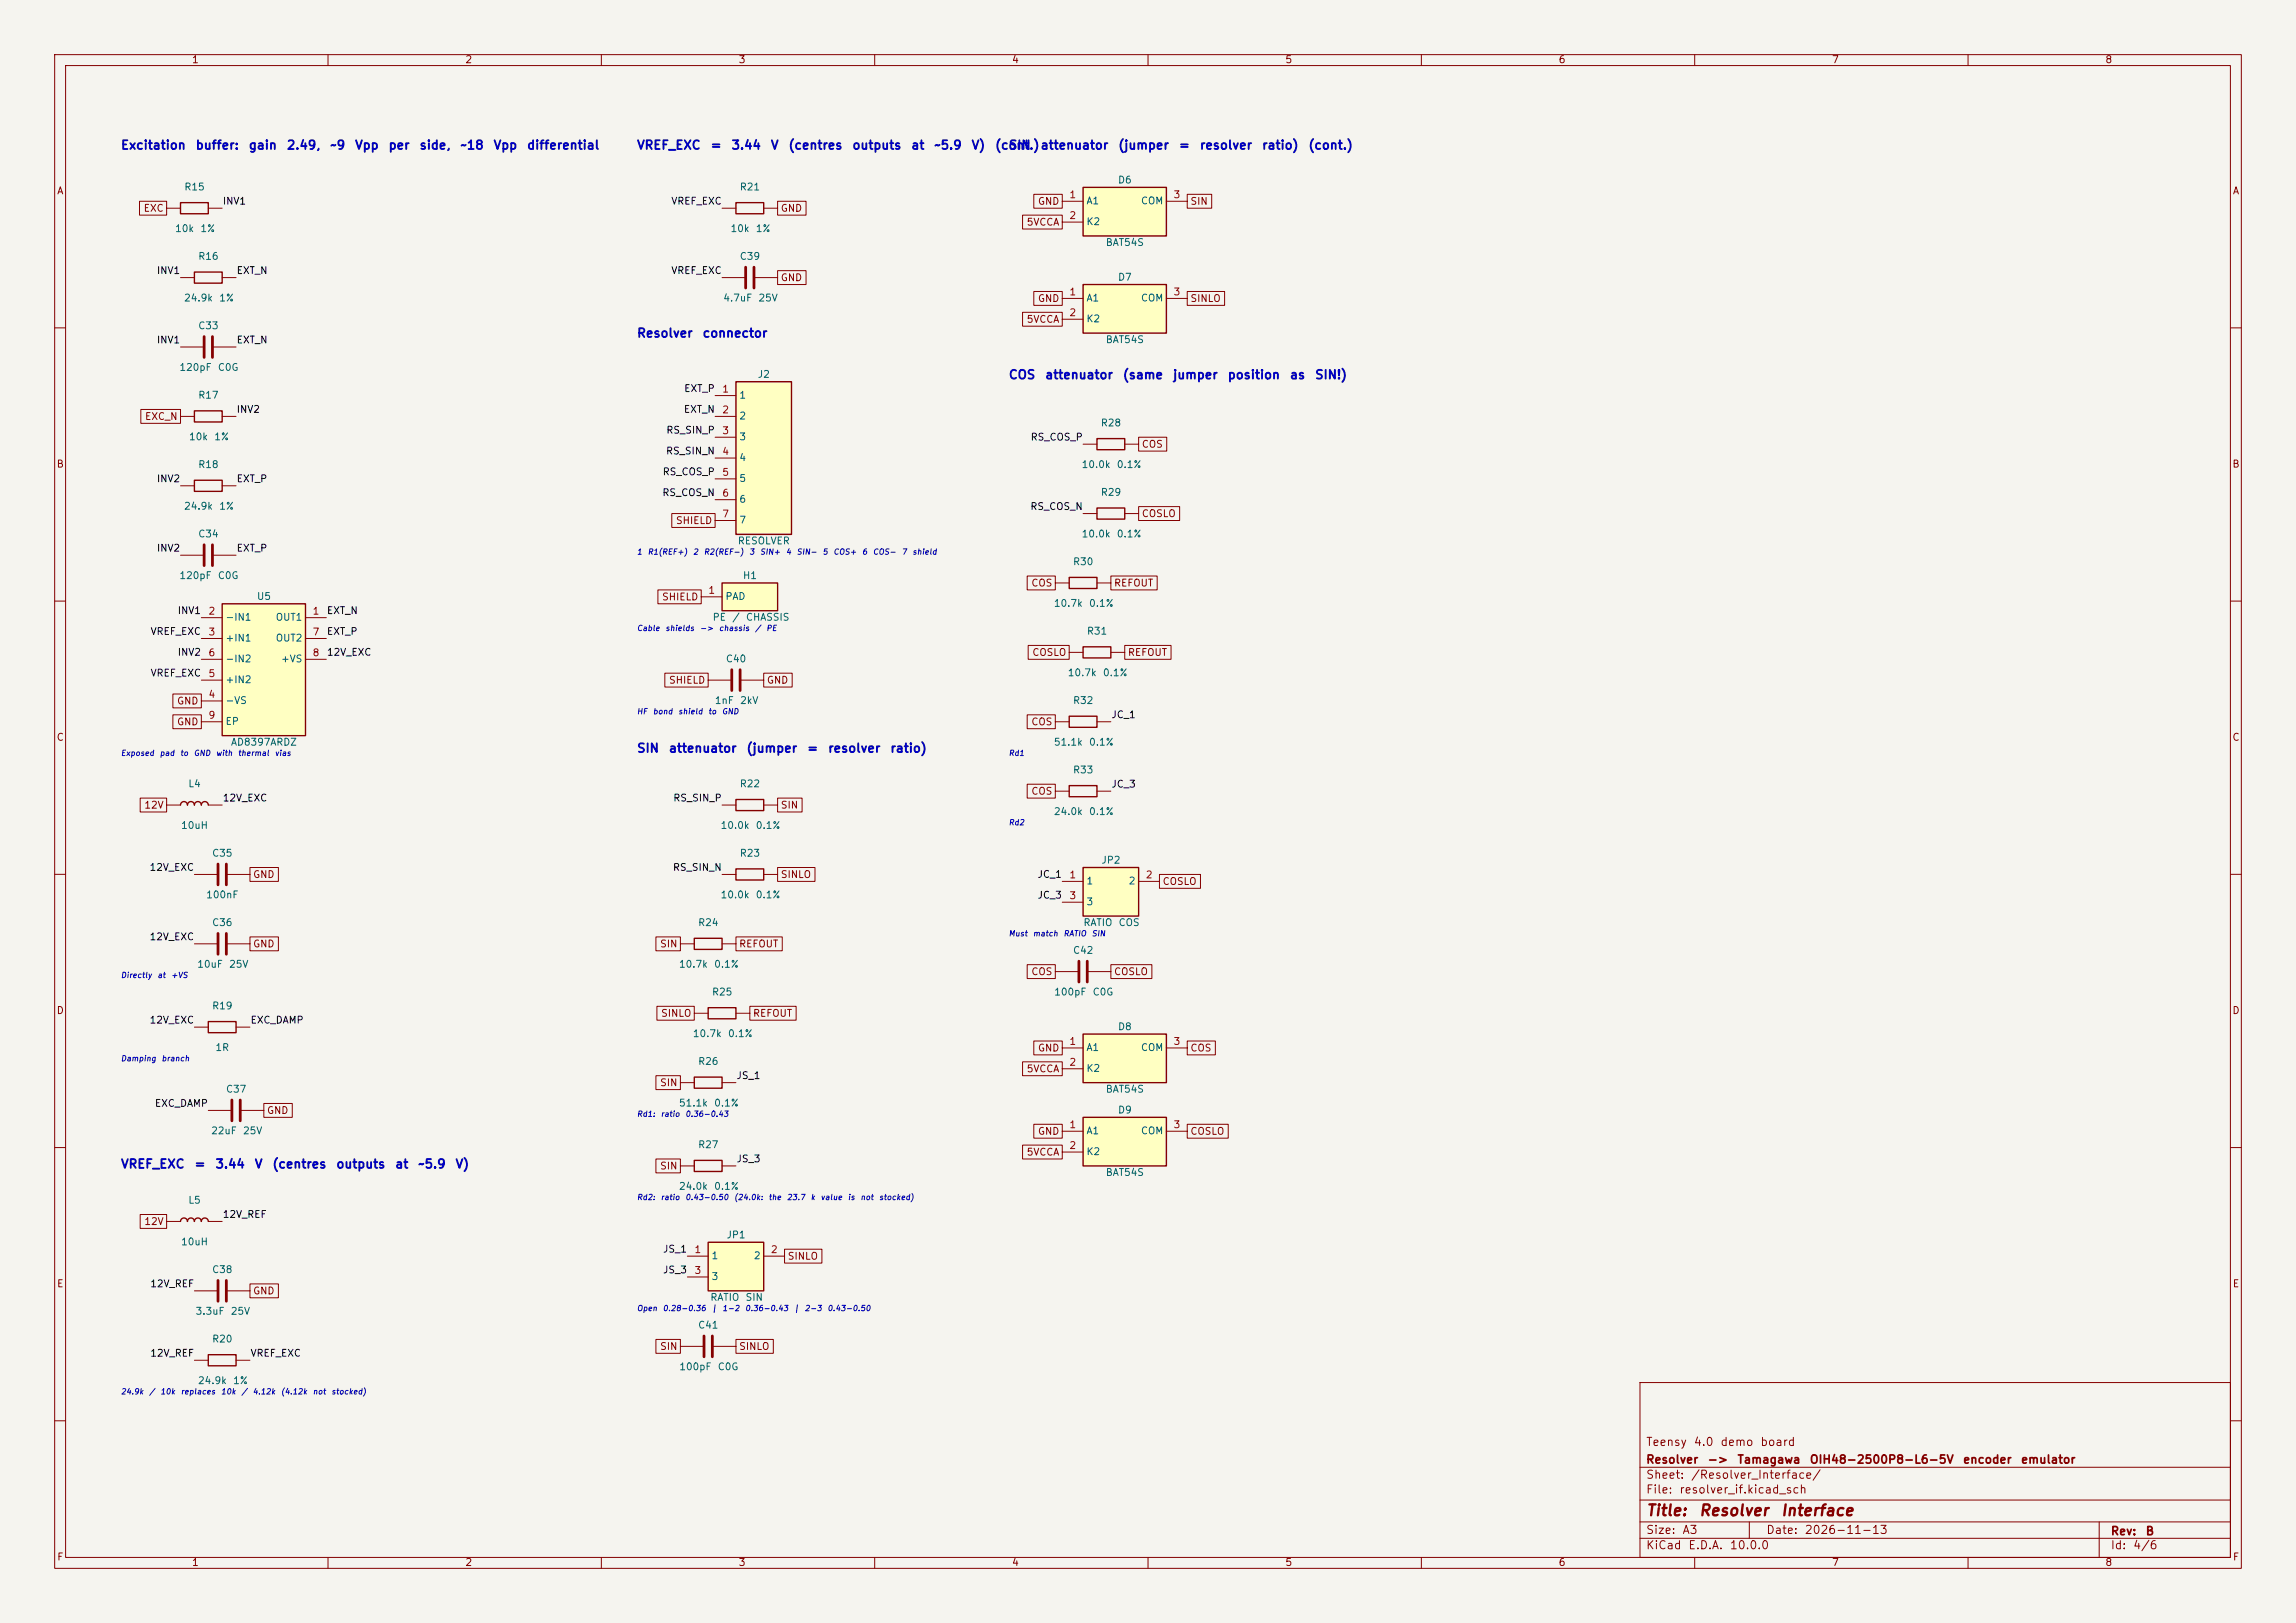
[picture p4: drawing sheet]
<svg xmlns="http://www.w3.org/2000/svg" width="420mm" height="297mm" viewBox="0 0 420 297" stroke-linecap="round" stroke-linejoin="round" font-family="sans-serif">
<defs><g id="words">
<g font-size="2" fill="#840000">
<text x="301" y="277.9">Title:</text>
<text x="310.6" y="277.9">Resolver</text>
<text x="325.6" y="277.9">Interface</text>
</g>
<g font-size="1.6" fill="#0000c2">
<text x="22" y="27.8">Excitation</text>
<text x="35.7" y="27.8">buffer:</text>
<text x="45.4" y="27.8">gain</text>
<text x="52.3" y="27.8">2.49,</text>
<text x="60.3" y="27.8">~9</text>
<text x="64.8" y="27.8">Vpp</text>
<text x="70.9" y="27.8">per</text>
<text x="76.6" y="27.8">side,</text>
<text x="84.1" y="27.8">~18</text>
<text x="90.2" y="27.8">Vpp</text>
<text x="96.3" y="27.8">differential</text>
<text x="116.4" y="27.8">VREF_EXC</text>
<text x="129.8" y="27.8">=</text>
<text x="133.7" y="27.8">3.44</text>
<text x="140.9" y="27.8">V</text>
<text x="144.1" y="27.8">(centres</text>
<text x="155.8" y="27.8">outputs</text>
<text x="166.6" y="27.8">at</text>
<text x="170.8" y="27.8">~5.9</text>
<text x="177.6" y="27.8">V)</text>
<text x="181.9" y="27.8">(cont.)attenuator</text>
<text x="184.4" y="27.8">SIN</text>
<text x="204.4" y="27.8">(jumper</text>
<text x="215.5" y="27.8">=</text>
<text x="219.3" y="27.8">resolver</text>
<text x="230.7" y="27.8">ratio)</text>
<text x="239.2" y="27.8">(cont.)</text>
<text x="116.4" y="62.2">Resolver</text>
<text x="128.4" y="62.2">connector</text>
<text x="184.4" y="69.8">COS</text>
<text x="191.1" y="69.8">attenuator</text>
<text x="205.3" y="69.8">(same</text>
<text x="214.4" y="69.8">jumper</text>
<text x="224.4" y="69.8">position</text>
<text x="235.8" y="69.8">as</text>
<text x="240.4" y="69.8">SIN!)</text>
<text x="116.4" y="138.1">SIN</text>
<text x="122.2" y="138.1">attenuator</text>
<text x="136.4" y="138.1">(jumper</text>
<text x="147.5" y="138.1">=</text>
<text x="151.3" y="138.1">resolver</text>
<text x="162.7" y="138.1">ratio)</text>
<text x="22" y="214.2">VREF_EXC</text>
<text x="35.4" y="214.2">=</text>
<text x="39.3" y="214.2">3.44</text>
<text x="46.5" y="214.2">V</text>
<text x="49.7" y="214.2">(centres</text>
<text x="61.4" y="214.2">outputs</text>
<text x="72.2" y="214.2">at</text>
<text x="76.4" y="214.2">~5.9</text>
<text x="83.2" y="214.2">V)</text>
</g>
<g font-size="1.5" fill="#840000">
<text x="301" y="268.2">Resolver</text>
<text x="301" y="265">Teensy</text>
<text x="309.7" y="265">4.0</text>
<text x="312.2" y="268.2">-&gt;</text>
<text x="314.6" y="265">demo</text>
<text x="317.7" y="268.2">Tamagawa</text>
<text x="321.9" y="265">board</text>
<text x="330.9" y="268.2">OIH48-2500P8-L6-5V</text>
<text x="359" y="268.2">encoder</text>
<text x="369.6" y="268.2">emulator</text>
<text x="301" y="273.7">File:</text>
<text x="301" y="271">Sheet:</text>
<text x="307.1" y="273.7">resolver_if.kicad_sch</text>
<text x="309.2" y="271">/Resolver_Interface/</text>
<text x="301" y="281.1">Size:</text>
<text x="307.6" y="281.1">A3</text>
<text x="323" y="281.1">Date:</text>
<text x="330" y="281.1">2026-11-13</text>
<text x="386" y="281.3">Rev:</text>
<text x="392.4" y="281.3">B</text>
<text x="301" y="283.9">KiCad</text>
<text x="308.7" y="283.9">E.D.A.</text>
<text x="316.3" y="283.9">10.0.0</text>
<text x="386" y="283.9">Id:</text>
<text x="390.1" y="283.9">4/6</text>
</g>
<g font-size="1.3" fill="#840000">
<text x="35" y="11.9">1</text>
<text x="85" y="11.9">2</text>
<text x="135" y="11.9">3</text>
<text x="185" y="11.9">4</text>
<text x="235" y="11.9">5</text>
<text x="285" y="11.9">6</text>
<text x="335" y="11.9">7</text>
<text x="385" y="11.9">8</text>
<text x="10.3" y="35.9">A</text>
<text x="408.3" y="35.9">A</text>
<text x="26.2" y="39.1">EXC</text>
<text x="142.7" y="39.1">GND</text>
<text x="187.7" y="41.6">5VCCA</text>
<text x="189.8" y="37.8">GND</text>
<text x="217.6" y="37.8">SIN</text>
<text x="142.7" y="51.8">GND</text>
<text x="187.7" y="59.4">5VCCA</text>
<text x="189.8" y="55.6">GND</text>
<text x="217.6" y="55.6">SINLO</text>
<text x="26.4" y="77.2">EXC_N</text>
<text x="208.8" y="82.2">COS</text>
<text x="10.3" y="85.9">B</text>
<text x="408.2" y="85.9">B</text>
<text x="208.8" y="94.9">COSLO</text>
<text x="123.5" y="96.2">SHIELD</text>
<text x="188.6" y="107.6">COS</text>
<text x="203.7" y="107.6">REFOUT</text>
<text x="121" y="110.2">SHIELD</text>
<text x="122.3" y="125.4">SHIELD</text>
<text x="140.2" y="125.4">GND</text>
<text x="188.7" y="120.3">COSLO</text>
<text x="206.2" y="120.3">REFOUT</text>
<text x="32.3" y="129.2">GND</text>
<text x="10.3" y="135.9">C</text>
<text x="32.3" y="133">GND</text>
<text x="188.6" y="133">COS</text>
<text x="408.2" y="135.9">C</text>
<text x="26.3" y="148.3">12V</text>
<text x="142.7" y="148.3">SIN</text>
<text x="188.6" y="145.7">COS</text>
<text x="46.2" y="161">GND</text>
<text x="142.7" y="161">SINLO</text>
<text x="212.6" y="162.2">COSLO</text>
<text x="46.2" y="173.7">GND</text>
<text x="120.6" y="173.7">SIN</text>
<text x="135.1" y="173.7">REFOUT</text>
<text x="188.6" y="178.8">COS</text>
<text x="203.7" y="178.8">COSLO</text>
<text x="10.3" y="185.9">D</text>
<text x="408.2" y="185.9">D</text>
<text x="120.8" y="186.4">SINLO</text>
<text x="137.6" y="186.4">REFOUT</text>
<text x="187.7" y="196.5">5VCCA</text>
<text x="189.8" y="192.7">GND</text>
<text x="217.6" y="192.7">COS</text>
<text x="120.6" y="199.1">SIN</text>
<text x="48.7" y="204.2">GND</text>
<text x="189.8" y="208">GND</text>
<text x="217.6" y="208">COSLO</text>
<text x="120.6" y="214.3">SIN</text>
<text x="187.7" y="211.8">5VCCA</text>
<text x="26.3" y="224.5">12V</text>
<text x="144" y="230.8">SINLO</text>
<text x="10.3" y="235.9">E</text>
<text x="46.2" y="237.2">GND</text>
<text x="408.3" y="235.9">E</text>
<text x="120.6" y="247.3">SIN</text>
<text x="135.1" y="247.3">SINLO</text>
<text x="10.3" y="285.9">F</text>
<text x="35" y="286.9">1</text>
<text x="85" y="286.9">2</text>
<text x="135" y="286.9">3</text>
<text x="185" y="286.9">4</text>
<text x="235" y="286.9">5</text>
<text x="285" y="286.9">6</text>
<text x="335" y="286.9">7</text>
<text x="385" y="286.9">8</text>
<text x="408.3" y="285.9">F</text>
</g>
<g font-size="1.3" fill="#006464">
<text x="33.6" y="35.2">R15</text>
<text x="135.2" y="35.2">R21</text>
<text x="204.4" y="33.9">D6</text>
<text x="198.6" y="37.7">A1</text>
<text x="198.6" y="41.5">K2</text>
<text x="208.6" y="37.7">COM</text>
<text x="31.9" y="42.8">10k</text>
<text x="36.2" y="47.9">R16</text>
<text x="36.5" y="42.8">1%</text>
<text x="133.5" y="42.8">10k</text>
<text x="135.2" y="47.9">C39</text>
<text x="138.1" y="42.8">1%</text>
<text x="202.2" y="45.3">BAT54S</text>
<text x="204.4" y="51.7">D7</text>
<text x="33.6" y="55.5">24.9k</text>
<text x="40" y="55.5">1%</text>
<text x="132.2" y="55.5">4.7uF</text>
<text x="138.6" y="55.5">25V</text>
<text x="198.6" y="55.5">A1</text>
<text x="198.6" y="59.3">K2</text>
<text x="208.6" y="55.5">COM</text>
<text x="36.2" y="60.6">C33</text>
<text x="202.2" y="63.1">BAT54S</text>
<text x="32.7" y="68.2">120pF</text>
<text x="39.7" y="68.2">C0G</text>
<text x="138.5" y="69.4">J2</text>
<text x="36.2" y="73.3">R17</text>
<text x="135.1" y="73.3">1</text>
<text x="135.1" y="77.1">2</text>
<text x="34.5" y="80.9">10k</text>
<text x="39.1" y="80.9">1%</text>
<text x="135.1" y="80.9">3</text>
<text x="201.3" y="78.3">R28</text>
<text x="36.2" y="86">R18</text>
<text x="135.1" y="84.7">4</text>
<text x="135.1" y="88.5">5</text>
<text x="197.7" y="86">10.0k</text>
<text x="204.2" y="86">0.1%</text>
<text x="33.6" y="93.6">24.9k</text>
<text x="40" y="93.6">1%</text>
<text x="135.1" y="92.3">6</text>
<text x="201.3" y="91">R29</text>
<text x="36.2" y="98.7">C34</text>
<text x="134.9" y="99.9">RESOLVER</text>
<text x="135.1" y="96.1">7</text>
<text x="197.7" y="98.7">10.0k</text>
<text x="204.2" y="98.7">0.1%</text>
<text x="32.7" y="106.3">120pF</text>
<text x="39.7" y="106.3">C0G</text>
<text x="135.8" y="106.3">H1</text>
<text x="196.2" y="103.7">R30</text>
<text x="41.1" y="113.9">-IN1</text>
<text x="46.9" y="110.1">U5</text>
<text x="50.3" y="113.9">OUT1</text>
<text x="130.3" y="113.9">PE</text>
<text x="132.6" y="110.1">PAD</text>
<text x="133.8" y="113.9">/</text>
<text x="136.3" y="113.9">CHASSIS</text>
<text x="192.7" y="111.4">10.7k</text>
<text x="199.1" y="111.4">0.1%</text>
<text x="41.1" y="117.7">+IN1</text>
<text x="50.3" y="117.7">OUT2</text>
<text x="198.7" y="116.4">R31</text>
<text x="41.1" y="125.3">+IN2</text>
<text x="41.1" y="121.5">-IN2</text>
<text x="51.3" y="121.5">+VS</text>
<text x="132.7" y="121.5">C40</text>
<text x="195.2" y="124.1">10.7k</text>
<text x="201.6" y="124.1">0.1%</text>
<text x="41.1" y="129.1">-VS</text>
<text x="130.6" y="129.1">1nF</text>
<text x="135.3" y="129.1">2kV</text>
<text x="196.2" y="129.1">R32</text>
<text x="41.1" y="132.9">EP</text>
<text x="42.1" y="136.8">AD8397ARDZ</text>
<text x="192.7" y="136.8">51.1k</text>
<text x="199.1" y="136.8">0.1%</text>
<text x="196.2" y="141.8">R33</text>
<text x="34.3" y="144.4">L4</text>
<text x="135.2" y="144.4">R22</text>
<text x="192.7" y="149.5">24.0k</text>
<text x="199.1" y="149.5">0.1%</text>
<text x="33" y="152">10uH</text>
<text x="131.7" y="152">10.0k</text>
<text x="138.1" y="152">0.1%</text>
<text x="38.7" y="157.1">C35</text>
<text x="135.2" y="157.1">R23</text>
<text x="201.4" y="158.3">JP2</text>
<text x="37.6" y="164.7">100nF</text>
<text x="131.7" y="164.7">10.0k</text>
<text x="138.1" y="164.7">0.1%</text>
<text x="198.6" y="162.2">1</text>
<text x="198.6" y="166">3</text>
<text x="206.4" y="162.2">2</text>
<text x="38.7" y="169.8">C36</text>
<text x="127.6" y="169.8">R24</text>
<text x="198.1" y="169.8">RATIO</text>
<text x="204.5" y="169.8">COS</text>
<text x="36" y="177.4">10uF</text>
<text x="41.8" y="177.4">25V</text>
<text x="124.1" y="177.4">10.7k</text>
<text x="130.5" y="177.4">0.1%</text>
<text x="196.2" y="174.9">C42</text>
<text x="38.7" y="185">R19</text>
<text x="130.1" y="182.5">R25</text>
<text x="192.7" y="182.5">100pF</text>
<text x="199.8" y="182.5">C0G</text>
<text x="126.6" y="190.1">10.7k</text>
<text x="133.1" y="190.1">0.1%</text>
<text x="204.4" y="188.8">D8</text>
<text x="39.3" y="192.6">1R</text>
<text x="127.6" y="195.2">R26</text>
<text x="198.6" y="192.6">A1</text>
<text x="198.6" y="196.4">K2</text>
<text x="208.6" y="192.6">COM</text>
<text x="41.2" y="200.3">C37</text>
<text x="124.1" y="202.8">51.1k</text>
<text x="130.5" y="202.8">0.1%</text>
<text x="202.2" y="200.3">BAT54S</text>
<text x="38.5" y="207.9">22uF</text>
<text x="44.3" y="207.9">25V</text>
<text x="198.6" y="207.9">A1</text>
<text x="204.4" y="204.1">D9</text>
<text x="208.6" y="207.9">COM</text>
<text x="127.6" y="210.4">R27</text>
<text x="198.6" y="211.7">K2</text>
<text x="202.2" y="215.5">BAT54S</text>
<text x="34.3" y="220.6">L5</text>
<text x="124.1" y="218">24.0k</text>
<text x="130.5" y="218">0.1%</text>
<text x="132.8" y="226.9">JP1</text>
<text x="33" y="228.2">10uH</text>
<text x="38.7" y="233.3">C38</text>
<text x="130" y="230.7">1</text>
<text x="137.8" y="230.7">2</text>
<text x="129.8" y="238.4">RATIO</text>
<text x="130" y="234.5">3</text>
<text x="136.3" y="238.4">SIN</text>
<text x="35.7" y="240.9">3.3uF</text>
<text x="38.7" y="246">R20</text>
<text x="42.1" y="240.9">25V</text>
<text x="127.6" y="243.4">C41</text>
<text x="124.1" y="251.1">100pF</text>
<text x="131.2" y="251.1">C0G</text>
<text x="36.1" y="253.6">24.9k</text>
<text x="42.5" y="253.6">1%</text>
</g>
<g font-size="1.3" fill="#0f0f0f">
<text x="40.6" y="37.8">INV1</text>
<text x="122.7" y="37.8">VREF_EXC</text>
<text x="28.6" y="50.5">INV1</text>
<text x="43.2" y="50.5">EXT_N</text>
<text x="122.7" y="50.5">VREF_EXC</text>
<text x="28.6" y="63.2">INV1</text>
<text x="43.2" y="63.2">EXT_N</text>
<text x="43.2" y="75.9">INV2</text>
<text x="125" y="75.9">EXT_N</text>
<text x="125" y="72">EXT_P</text>
<text x="121.7" y="83.5">RS_SIN_N</text>
<text x="121.8" y="79.7">RS_SIN_P</text>
<text x="188.4" y="80.9">RS_COS_P</text>
<text x="28.6" y="88.6">INV2</text>
<text x="43.2" y="88.6">EXT_P</text>
<text x="121.1" y="87.3">RS_COS_P</text>
<text x="121.1" y="91.1">RS_COS_N</text>
<text x="188.4" y="93.6">RS_COS_N</text>
<text x="28.6" y="101.3">INV2</text>
<text x="43.2" y="101.3">EXT_P</text>
<text x="32.4" y="112.7">INV1</text>
<text x="59.7" y="112.7">EXT_N</text>
<text x="27.4" y="116.5">VREF_EXC</text>
<text x="59.7" y="116.5">EXT_P</text>
<text x="27.4" y="124.1">VREF_EXC</text>
<text x="32.4" y="120.3">INV2</text>
<text x="59.7" y="120.3">12V_EXC</text>
<text x="203.2" y="131.7">JC_1</text>
<text x="40.6" y="147">12V_EXC</text>
<text x="123" y="147">RS_SIN_P</text>
<text x="203.2" y="144.4">JC_3</text>
<text x="27.3" y="159.7">12V_EXC</text>
<text x="123" y="159.7">RS_SIN_N</text>
<text x="189.7" y="160.9">JC_1</text>
<text x="189.7" y="164.8">JC_3</text>
<text x="27.3" y="172.4">12V_EXC</text>
<text x="27.3" y="187.6">12V_EXC</text>
<text x="45.7" y="187.6">EXC_DAMP</text>
<text x="134.6" y="197.8">JS_1</text>
<text x="28.2" y="202.9">EXC_DAMP</text>
<text x="134.6" y="213">JS_3</text>
<text x="40.6" y="223.2">12V_REF</text>
<text x="121.2" y="229.5">JS_1</text>
<text x="121.2" y="233.3">JS_3</text>
<text x="27.4" y="235.9">12V_REF</text>
<text x="27.4" y="248.6">12V_REF</text>
<text x="45.7" y="248.6">VREF_EXC</text>
</g>
<g font-size="1.3" fill="#a90000">
<text x="195.5" y="36.6">1</text>
<text x="195.5" y="40.4">2</text>
<text x="214.6" y="36.6">3</text>
<text x="195.5" y="54.4">1</text>
<text x="195.5" y="58.2">2</text>
<text x="214.6" y="54.4">3</text>
<text x="132" y="72.1">1</text>
<text x="132" y="75.9">2</text>
<text x="132" y="79.8">3</text>
<text x="132" y="83.6">4</text>
<text x="132" y="87.4">5</text>
<text x="132" y="91.2">6</text>
<text x="132" y="95">7</text>
<text x="38" y="112.8">2</text>
<text x="57.1" y="112.8">1</text>
<text x="129.5" y="109">1</text>
<text x="38" y="116.6">3</text>
<text x="57.1" y="116.6">7</text>
<text x="38" y="124.2">5</text>
<text x="38" y="120.4">6</text>
<text x="57.1" y="120.4">8</text>
<text x="38" y="128">4</text>
<text x="38" y="131.8">9</text>
<text x="195.5" y="161">1</text>
<text x="209.5" y="161">2</text>
<text x="195.5" y="164.8">3</text>
<text x="195.5" y="191.5">1</text>
<text x="214.6" y="191.5">3</text>
<text x="195.5" y="195.3">2</text>
<text x="195.5" y="206.8">1</text>
<text x="214.6" y="206.8">3</text>
<text x="195.5" y="210.6">2</text>
<text x="126.9" y="229.6">1</text>
<text x="126.9" y="233.4">3</text>
<text x="140.9" y="229.6">2</text>
</g>
<g font-size="1" fill="#0000c2">
<text x="116.4" y="101.7">1</text>
<text x="118.4" y="101.7">R1(REF+)</text>
<text x="126.7" y="101.7">2</text>
<text x="128.6" y="101.7">R2(REF-)</text>
<text x="137" y="101.7">3</text>
<text x="138.9" y="101.7">SIN+</text>
<text x="143.7" y="101.7">4</text>
<text x="145.6" y="101.7">SIN-</text>
<text x="150.4" y="101.7">5</text>
<text x="152.3" y="101.7">COS+</text>
<text x="157.6" y="101.7">6</text>
<text x="159.6" y="101.7">COS-</text>
<text x="164.8" y="101.7">7</text>
<text x="166.8" y="101.7">shield</text>
<text x="116.4" y="115.7">Cable</text>
<text x="121.6" y="115.7">shields</text>
<text x="127.9" y="115.7">-&gt;</text>
<text x="131.4" y="115.7">chassis</text>
<text x="138" y="115.7">/</text>
<text x="140.1" y="115.7">PE</text>
<text x="116.4" y="130.9">HF</text>
<text x="119.3" y="130.9">bond</text>
<text x="124" y="130.9">shield</text>
<text x="129.5" y="130.9">to</text>
<text x="132" y="130.9">GND</text>
<text x="22" y="138.6">Exposed</text>
<text x="29.1" y="138.6">pad</text>
<text x="32.8" y="138.6">to</text>
<text x="35.3" y="138.6">GND</text>
<text x="39.4" y="138.6">with</text>
<text x="43.4" y="138.6">thermal</text>
<text x="50.2" y="138.6">vias</text>
<text x="184.4" y="138.6">Rd1</text>
<text x="184.4" y="151.3">Rd2</text>
<text x="184.4" y="171.6">Must</text>
<text x="188.8" y="171.6">match</text>
<text x="194.4" y="171.6">RATIO</text>
<text x="199.6" y="171.6">SIN</text>
<text x="22" y="179.2">Directly</text>
<text x="28.7" y="179.2">at</text>
<text x="31.2" y="179.2">+VS</text>
<text x="22" y="194.4">Damping</text>
<text x="29.4" y="194.4">branch</text>
<text x="116.4" y="204.6">Rd1:</text>
<text x="120.8" y="204.6">ratio</text>
<text x="125.2" y="204.6">0.36-0.43</text>
<text x="116.4" y="219.8">Rd2:</text>
<text x="120.8" y="219.8">ratio</text>
<text x="125.2" y="219.8">0.43-0.50</text>
<text x="134.2" y="219.8">(24.0k:</text>
<text x="140.5" y="219.8">the</text>
<text x="143.8" y="219.8">23.7</text>
<text x="148.2" y="219.8">k</text>
<text x="150" y="219.8">value</text>
<text x="155" y="219.8">is</text>
<text x="157.3" y="219.8">not</text>
<text x="160.7" y="219.8">stocked)</text>
<text x="116.4" y="240.2">Open</text>
<text x="121.1" y="240.2">0.28-0.36</text>
<text x="130.1" y="240.2">|</text>
<text x="132" y="240.2">1-2</text>
<text x="136.2" y="240.2">0.36-0.43</text>
<text x="145.1" y="240.2">|</text>
<text x="147.1" y="240.2">2-3</text>
<text x="151.2" y="240.2">0.43-0.50</text>
<text x="22" y="255.4">24.9k</text>
<text x="27.2" y="255.4">/</text>
<text x="29.2" y="255.4">10k</text>
<text x="33" y="255.4">replaces</text>
<text x="40.3" y="255.4">10k</text>
<text x="44" y="255.4">/</text>
<text x="46.1" y="255.4">4.12k</text>
<text x="51.3" y="255.4">(4.12k</text>
<text x="57.1" y="255.4">not</text>
<text x="60.5" y="255.4">stocked)</text>
</g>
</g></defs>
<path d="M0 0h420v297h-420z" fill="#f5f4ef" stroke="#f5f4ef" stroke-width=".18"/>
<g fill="none" stroke="#840000" stroke-width=".18">
<path d="M10 10h400v277h-400zM12 12h396v273h-396zM60 10v2M110 10v2M160 10v2M210 10v2M260 10v2M310 10v2M360 10v2M10 60h2M408 60h2M10 110h2"/>
<path d="M193 106.7h2.6M200.7 106.7h2.5M408 110h2M193 132.1h2.6M200.7 132.1h2.5M10 160h2M408 160h2M10 210h2M408 210h2M300 253h108v32h-108zM10 260h2M300 278.5h108"/>
<path d="M300 274.5h108M300 268.5h108M320 278.5v3M384 278.5v6.5M408 260h2M60 285v2M110 285v2M160 285v2M210 285v2M260 285v2M300 281.5h108M310 285v2"/>
<path d="M360 285v2"/>
</g>
<path d="M195.6 105.7h5.1v2h-5.1zM195.6 131.1h5.1v2h-5.1z" fill="none" stroke="#840000" stroke-width=".25"/>
<path d="M198.1 158.8h10.2v8.8h-10.2z" fill="#ffffc2"/>
<path d="M198.1 158.8h10.2v8.8h-10.2z" fill="none" stroke="#840000" stroke-width=".25"/>
<path d="M35.6 160h4.3M41.4 160h4.3M194.3 161.3h3.8M194.3 165.1h3.8M208.3 161.3h3.8" fill="none" stroke="#840000" stroke-width=".18"/>
<path d="M39.9 158.1v3.8M41.4 158.1v3.8" fill="none" stroke="#840000" stroke-width=".51"/>
<path d="M198.1 34.3h15.3v8.9h-15.3z" fill="#ffffc2"/>
<path d="M198.1 34.3h15.3v8.9h-15.3zM35.6 49.8h5v2h-5zM33 147.3a.64 .64 0 0 1 .7-.6 .64 .64 0 0 1 .6 .6 .64 .64 0 0 1 .6-.6 .64 .64 0 0 1 .7 .6 .64 .64 0 0 1 .6-.6 .64 .64 0 0 1 .6 .6 .64 .64 0 0 1 .7-.6 .64 .64 0 0 1 .6 .6M38.1 186.9h5.1v2.1h-5.1z" fill="none" stroke="#840000" stroke-width=".25"/>
<g fill="none" stroke="#840000" stroke-width=".18">
<path d="M194.3 36.8h3.8M213.4 36.8h3.8M33 50.8h2.6M40.6 50.8h2.6M194.3 40.6h3.8M33 63.5h4.3M38.9 63.5h4.3M30.5 147.3h2.5M38.1 147.3h2.5M35.6 172.7h4.3M41.4 172.7h4.3M193 177.8h4.4"/>
<path d="M198.9 177.8h4.3M35.6 188h2.5M43.2 188h2.5"/>
</g>
<path d="M37.3 61.6v3.8M38.9 61.6v3.8M39.9 170.8v3.8M41.4 170.8v3.8M197.4 175.9v3.8M198.9 175.9v3.8" fill="none" stroke="#840000" stroke-width=".51"/>
<path d="M134.6 69.9h10.2v27.9h-10.2z" fill="#ffffc2"/>
<path d="M134.6 69.9h10.2v27.9h-10.2zM33 223.5a.64 .64 0 0 1 .7-.6 .64 .64 0 0 1 .6 .6 .64 .64 0 0 1 .6-.6 .64 .64 0 0 1 .7 .6 .64 .64 0 0 1 .6-.6 .64 .64 0 0 1 .6 .6 .64 .64 0 0 1 .7-.6 .64 .64 0 0 1 .6 .6" fill="none" stroke="#840000" stroke-width=".25"/>
<path d="M130.8 72.4h3.8M130.8 76.2h3.8M130.8 80h3.8M130.8 83.8h3.8M130.8 87.6h3.8M130.8 91.4h3.8M130.8 95.3h3.8M30.5 223.5h2.5M35.6 236.2h4.3M38.1 223.5h2.5M41.4 236.2h4.3" fill="none" stroke="#840000" stroke-width=".18"/>
<path d="M39.9 234.3v3.8M41.4 234.3v3.8" fill="none" stroke="#840000" stroke-width=".51"/>
<path d="M40.6 110.5h15.3v24.1h-15.3z" fill="#ffffc2"/>
<path d="M134.6 37.1h5.1v2h-5.1zM200.7 80.3h5v2h-5zM40.6 110.5h15.3v24.1h-15.3zM195.6 143.8h5.1v2h-5.1zM127 197.1h5.1v2h-5.1zM129.5 184.4h5.1v2h-5.1zM127 212.3h5.1v2.1h-5.1zM38.1 247.9h5.1v2h-5.1z" fill="none" stroke="#840000" stroke-width=".25"/>
<g fill="none" stroke="#840000" stroke-width=".18">
<path d="M132.1 38.1h2.5M139.7 38.1h2.5M132.1 50.8h4.3M137.9 50.8h4.3M198.1 81.3h2.6M205.7 81.3h2.6M33 101.6h4.3M36.8 113h3.8M36.8 116.8h3.8M38.9 101.6h4.3M55.9 113h3.8M55.9 116.8h3.8"/>
<path d="M36.8 128.3h3.8M36.8 124.5h3.8M36.8 120.7h3.8M36.8 132.1h3.8M55.9 120.7h3.8M193 144.8h2.6M200.7 144.8h2.5M124.5 198.1h2.5M127 185.4h2.5M132.1 198.1h2.5M134.6 185.4h2.6M38.1 203.2h4.3"/>
<path d="M43.9 203.2h4.4M124.5 213.4h2.5M132.1 213.4h2.5M35.6 248.9h2.5M43.2 248.9h2.5"/>
</g>
<path d="M136.4 48.9v3.8M137.9 48.9v3.8M37.3 99.7v3.8M38.9 99.7v3.8M42.4 201.3v3.8M43.9 201.3v3.8" fill="none" stroke="#840000" stroke-width=".51"/>
<path d="M129.5 227.3h10.2v8.9h-10.2z" fill="#ffffc2"/>
<path d="M33 37.1h5.1v2h-5.1zM134.6 146.3h5.1v2h-5.1zM129.5 227.3h10.2v8.9h-10.2z" fill="none" stroke="#840000" stroke-width=".25"/>
<path d="M30.5 38.1h2.5M38.1 38.1h2.5M132.1 147.3h2.5M139.7 147.3h2.5M125.7 229.9h3.8M125.7 233.7h3.8M139.7 229.9h3.8M124.5 246.4h4.3M130.3 246.4h4.3" fill="none" stroke="#840000" stroke-width=".18"/>
<path d="M128.8 244.5v3.8M130.3 244.5v3.8" fill="none" stroke="#840000" stroke-width=".51"/>
<path d="M132.1 106.7h10.1v5.1h-10.1z" fill="#ffffc2"/>
<path d="M35.6 87.9h5v2h-5zM132.1 106.7h10.1v5.1h-10.1z" fill="none" stroke="#840000" stroke-width=".25"/>
<path d="M33 88.9h2.6M40.6 88.9h2.6M128.3 109.2h3.8M129.5 124.5h4.4M135.4 124.5h4.3" fill="none" stroke="#840000" stroke-width=".18"/>
<path d="M133.9 122.6v3.8M135.4 122.6v3.8" fill="none" stroke="#840000" stroke-width=".51"/>
<path d="M198.1 189.2h15.3v8.9h-15.3z" fill="#ffffc2"/>
<path d="M198.1 189.2h15.3v8.9h-15.3z" fill="none" stroke="#840000" stroke-width=".25"/>
<path d="M194.3 191.8h3.8M194.3 195.6h3.8M213.4 191.8h3.8" fill="none" stroke="#840000" stroke-width=".18"/>
<path d="M198.1 204.5h15.3v8.9h-15.3z" fill="#ffffc2"/>
<path d="M198.1 204.5h15.3v8.9h-15.3z" fill="none" stroke="#840000" stroke-width=".25"/>
<path d="M194.3 207h3.8M194.3 210.8h3.8M213.4 207h3.8" fill="none" stroke="#840000" stroke-width=".18"/>
<path d="M198.1 52.1h15.3v8.9h-15.3z" fill="#ffffc2"/>
<path d="M198.1 52.1h15.3v8.9h-15.3zM35.6 75.2h5v2h-5zM200.7 93h5v2h-5zM198.1 118.4h5.1v2h-5.1zM134.6 159h5.1v2h-5.1zM127 171.7h5.1v2h-5.1z" fill="none" stroke="#840000" stroke-width=".25"/>
<g fill="none" stroke="#840000" stroke-width=".18">
<path d="M25.5 36.8h5v2.6h-5zM142.2 36.8h5.2v2.6h-5.2zM187 39.4h7.3v2.5h-7.3zM189.1 35.6h5.2v2.5h-5.2zM217.2 35.6h4.4v2.5h-4.4zM142.2 49.5h5.2v2.6h-5.2zM187 57.1h7.3v2.6h-7.3zM189.1 53.3h5.2v2.6h-5.2zM194.3 54.6h3.8M194.3 58.4h3.8M213.4 54.6h3.8M217.2 53.3h6.8v2.6h-6.8z"/>
<path d="M25.8 74.9h7.2v2.6h-7.2zM33 76.2h2.6M40.6 76.2h2.6M122.9 94h7.9v2.5h-7.9zM198.1 94h2.6M205.7 94h2.6M208.3 92.7h7.5v2.6h-7.5zM208.3 80h5.1v2.6h-5.1zM120.3 107.9h8v2.6h-8zM187.9 105.4h5.1v2.6h-5.1zM188.1 118.1h7.5v2.6h-7.5zM195.6 119.4h2.5"/>
<path d="M203.2 105.4h8.5v2.6h-8.5zM203.2 119.4h2.5M205.7 118.1h8.5v2.6h-8.5zM31.6 130.8h5.2v2.6h-5.2zM31.6 127h5.2v2.5h-5.2zM121.6 123.2h7.9v2.5h-7.9zM139.7 123.2h5.2v2.5h-5.2zM187.9 130.8h5.1v2.6h-5.1zM25.6 146h4.9v2.6h-4.9zM45.7 158.7h5.2v2.6h-5.2zM142.2 146h4.5v2.6h-4.5zM142.2 158.7h6.9v2.6h-6.9z"/>
<path d="M187.9 143.5h5.1v2.6h-5.1zM45.7 171.4h5.2v2.6h-5.2zM120 171.4h4.5v2.6h-4.5zM124.5 172.7h2.5M132.1 172.7h2.5M132.1 160h2.5M134.6 171.4h8.5v2.6h-8.5zM139.7 160h2.5M187.9 176.5h5.1v2.6h-5.1zM203.2 176.5h7.5v2.6h-7.5zM212.1 160h7.5v2.6h-7.5zM120 196.8h4.5v2.6h-4.5z"/>
<path d="M120.2 184.1h6.8v2.6h-6.8zM137.2 184.1h8.4v2.6h-8.4zM187 194.3h7.3v2.6h-7.3zM189.1 190.5h5.2v2.5h-5.2zM217.2 190.5h5.1v2.5h-5.1zM48.3 201.9h5.2v2.6h-5.2zM120 212.1h4.5v2.5h-4.5zM187 209.5h7.3v2.6h-7.3zM189.1 205.7h5.2v2.6h-5.2zM217.2 205.7h7.5v2.6h-7.5zM25.6 222.2h4.9v2.6h-4.9zM45.7 234.9h5.2v2.6h-5.2z"/>
<path d="M143.5 228.6h6.8v2.5h-6.8zM120 245.1h4.5v2.6h-4.5zM134.6 245.1h6.9v2.6h-6.9z"/>
</g>
<use href="#words"/>
</svg>
